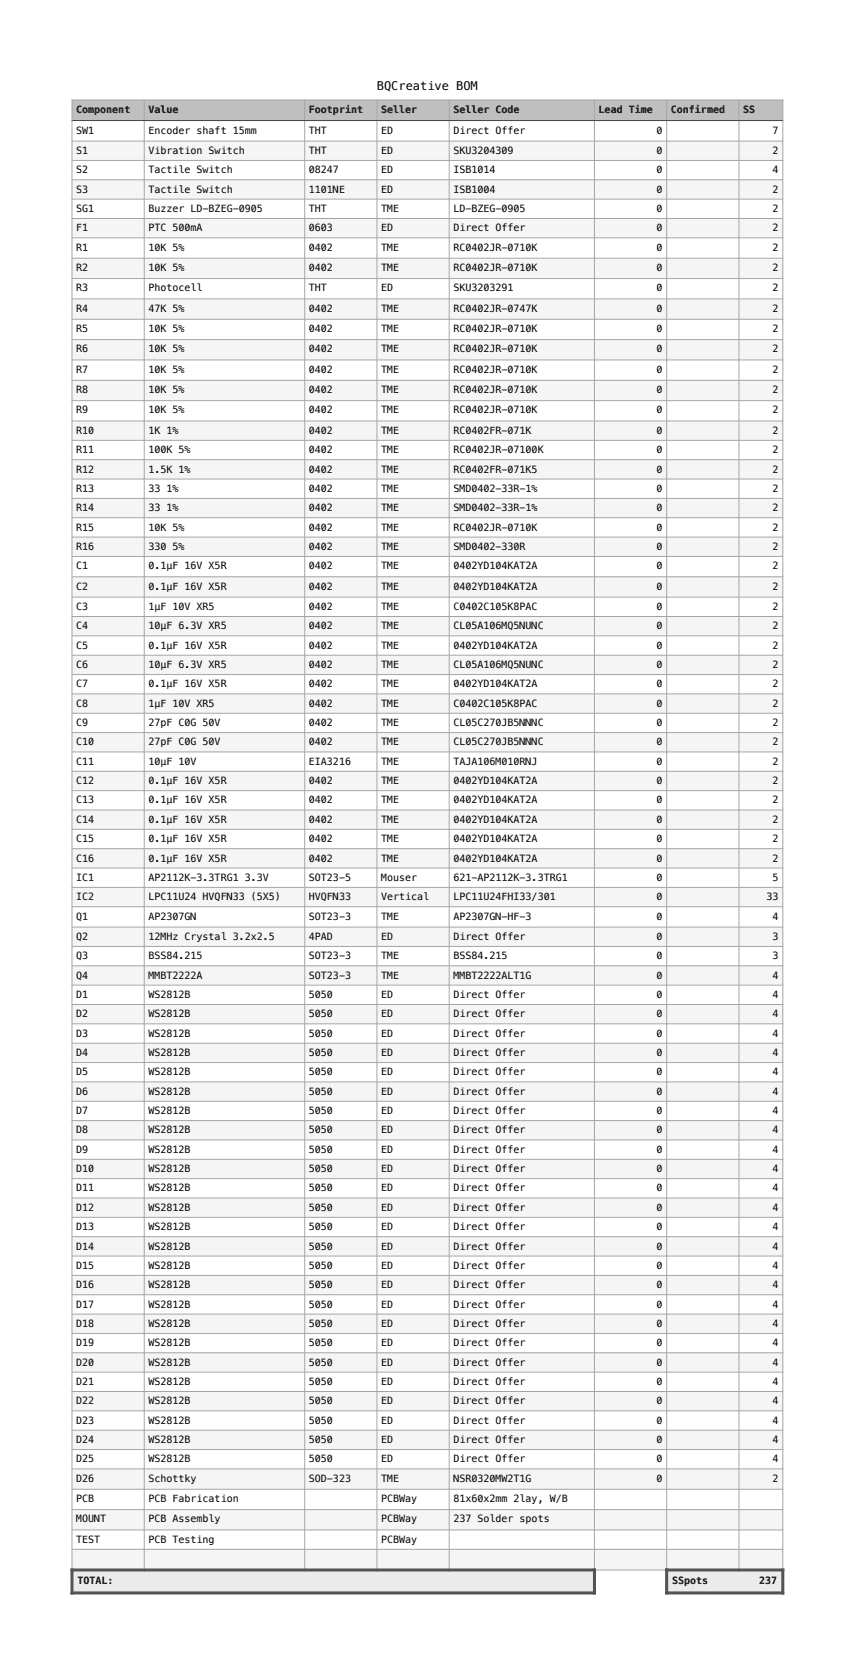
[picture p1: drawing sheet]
<svg xmlns="http://www.w3.org/2000/svg" width="303mm" height="588mm" viewBox="0 0 303 588" stroke-linecap="round" stroke-linejoin="round" font-family="sans-serif">
<defs><g id="words">
<text font-size="4.2" x="132.9" y="31.8">BQCreative BOM</text>
<g font-size="3.5">
<text x="26.9" y="39.8">Component</text>
<text x="52.4" y="39.8">Value</text>
<text x="109" y="39.8">Footprint</text>
<text x="134.5" y="39.8">Seller</text>
<text x="159.9" y="39.8">Seller Code</text>
<text x="211.2" y="39.8">Lead Time</text>
<text x="236.7" y="39.8">Confirmed</text>
<text x="262.2" y="39.8">SS</text>
<text x="26.9" y="47.1">SW1</text>
<text x="52.4" y="47.1">Encoder shaft 15mm</text>
<text x="109" y="47.1">THT</text>
<text x="134.5" y="47.1">ED</text>
<text x="159.9" y="47.1">Direct Offer</text>
<text x="231.6" y="47.1">0</text>
<text x="272.6" y="47.1">7</text>
<text x="26.9" y="54.3">S1</text>
<text x="52.4" y="54.3">Vibration Switch</text>
<text x="109" y="54.3">THT</text>
<text x="134.5" y="54.3">ED</text>
<text x="159.9" y="54.3">SKU3204309</text>
<text x="231.6" y="54.3">0</text>
<text x="272.6" y="54.3">2</text>
<text x="26.9" y="61.1">S2</text>
<text x="52.4" y="61.1">Tactile Switch</text>
<text x="109" y="61.1">08247</text>
<text x="134.5" y="61.1">ED</text>
<text x="159.9" y="61.1">ISB1014</text>
<text x="231.6" y="61.1">0</text>
<text x="272.6" y="61.1">4</text>
<text x="26.9" y="68">S3</text>
<text x="52.4" y="68">Tactile Switch</text>
<text x="109" y="68">1101NE</text>
<text x="134.5" y="68">ED</text>
<text x="159.9" y="68">ISB1004</text>
<text x="231.6" y="68">0</text>
<text x="272.6" y="68">2</text>
<text x="26.9" y="74.8">SG1</text>
<text x="52.4" y="74.8">Buzzer LD-BZEG-0905</text>
<text x="109" y="74.8">THT</text>
<text x="134.5" y="74.8">TME</text>
<text x="159.9" y="74.8">LD-BZEG-0905</text>
<text x="231.6" y="74.8">0</text>
<text x="272.6" y="74.8">2</text>
<text x="26.9" y="81.6">F1</text>
<text x="52.4" y="81.6">PTC 500mA</text>
<text x="109" y="81.6">0603</text>
<text x="134.5" y="81.6">ED</text>
<text x="159.9" y="81.6">Direct Offer</text>
<text x="231.6" y="81.6">0</text>
<text x="272.6" y="81.6">2</text>
<text x="26.9" y="88.4">R1</text>
<text x="52.4" y="88.4">10K 5%</text>
<text x="109" y="88.4">0402</text>
<text x="134.5" y="88.4">TME</text>
<text x="159.9" y="88.4">RC0402JR-0710K</text>
<text x="231.6" y="88.4">0</text>
<text x="272.6" y="88.4">2</text>
<text x="26.9" y="95.6">R2</text>
<text x="52.4" y="95.6">10K 5%</text>
<text x="109" y="95.6">0402</text>
<text x="134.5" y="95.6">TME</text>
<text x="159.9" y="95.6">RC0402JR-0710K</text>
<text x="231.6" y="95.6">0</text>
<text x="272.6" y="95.6">2</text>
<text x="26.9" y="102.8">R3</text>
<text x="52.4" y="102.8">Photocell</text>
<text x="109" y="102.8">THT</text>
<text x="134.5" y="102.8">ED</text>
<text x="159.9" y="102.8">SKU3203291</text>
<text x="231.6" y="102.8">0</text>
<text x="272.6" y="102.8">2</text>
<text x="26.9" y="110">R4</text>
<text x="52.4" y="110">47K 5%</text>
<text x="109" y="110">0402</text>
<text x="134.5" y="110">TME</text>
<text x="159.9" y="110">RC0402JR-0747K</text>
<text x="231.6" y="110">0</text>
<text x="272.6" y="110">2</text>
<text x="26.9" y="117.1">R5</text>
<text x="52.4" y="117.1">10K 5%</text>
<text x="109" y="117.1">0402</text>
<text x="134.5" y="117.1">TME</text>
<text x="159.9" y="117.1">RC0402JR-0710K</text>
<text x="231.6" y="117.1">0</text>
<text x="272.6" y="117.1">2</text>
<text x="26.9" y="124.3">R6</text>
<text x="52.4" y="124.3">10K 5%</text>
<text x="109" y="124.3">0402</text>
<text x="134.5" y="124.3">TME</text>
<text x="159.9" y="124.3">RC0402JR-0710K</text>
<text x="231.6" y="124.3">0</text>
<text x="272.6" y="124.3">2</text>
<text x="26.9" y="131.5">R7</text>
<text x="52.4" y="131.5">10K 5%</text>
<text x="109" y="131.5">0402</text>
<text x="134.5" y="131.5">TME</text>
<text x="159.9" y="131.5">RC0402JR-0710K</text>
<text x="231.6" y="131.5">0</text>
<text x="272.6" y="131.5">2</text>
<text x="26.9" y="138.7">R8</text>
<text x="52.4" y="138.7">10K 5%</text>
<text x="109" y="138.7">0402</text>
<text x="134.5" y="138.7">TME</text>
<text x="159.9" y="138.7">RC0402JR-0710K</text>
<text x="231.6" y="138.7">0</text>
<text x="272.6" y="138.7">2</text>
<text x="26.9" y="145.9">R9</text>
<text x="52.4" y="145.9">10K 5%</text>
<text x="109" y="145.9">0402</text>
<text x="134.5" y="145.9">TME</text>
<text x="159.9" y="145.9">RC0402JR-0710K</text>
<text x="231.6" y="145.9">0</text>
<text x="272.6" y="145.9">2</text>
<text x="26.9" y="153">R10</text>
<text x="52.4" y="153">1K 1%</text>
<text x="109" y="153">0402</text>
<text x="134.5" y="153">TME</text>
<text x="159.9" y="153">RC0402FR-071K</text>
<text x="231.6" y="153">0</text>
<text x="272.6" y="153">2</text>
<text x="26.9" y="159.9">R11</text>
<text x="52.4" y="159.9">100K 5%</text>
<text x="109" y="159.9">0402</text>
<text x="134.5" y="159.9">TME</text>
<text x="159.9" y="159.9">RC0402JR-07100K</text>
<text x="231.6" y="159.9">0</text>
<text x="272.6" y="159.9">2</text>
<text x="26.9" y="166.7">R12</text>
<text x="52.4" y="166.7">1.5K 1%</text>
<text x="109" y="166.7">0402</text>
<text x="134.5" y="166.7">TME</text>
<text x="159.9" y="166.7">RC0402FR-071K5</text>
<text x="231.6" y="166.7">0</text>
<text x="272.6" y="166.7">2</text>
<text x="26.9" y="173.5">R13</text>
<text x="52.4" y="173.5">33 1%</text>
<text x="109" y="173.5">0402</text>
<text x="134.5" y="173.5">TME</text>
<text x="159.9" y="173.5">SMD0402-33R-1%</text>
<text x="231.6" y="173.5">0</text>
<text x="272.6" y="173.5">2</text>
<text x="26.9" y="180.3">R14</text>
<text x="52.4" y="180.3">33 1%</text>
<text x="109" y="180.3">0402</text>
<text x="134.5" y="180.3">TME</text>
<text x="159.9" y="180.3">SMD0402-33R-1%</text>
<text x="231.6" y="180.3">0</text>
<text x="272.6" y="180.3">2</text>
<text x="26.9" y="187.2">R15</text>
<text x="52.4" y="187.2">10K 5%</text>
<text x="109" y="187.2">0402</text>
<text x="134.5" y="187.2">TME</text>
<text x="159.9" y="187.2">RC0402JR-0710K</text>
<text x="231.6" y="187.2">0</text>
<text x="272.6" y="187.2">2</text>
<text x="26.9" y="194">R16</text>
<text x="52.4" y="194">330 5%</text>
<text x="109" y="194">0402</text>
<text x="134.5" y="194">TME</text>
<text x="159.9" y="194">SMD0402-330R</text>
<text x="231.6" y="194">0</text>
<text x="272.6" y="194">2</text>
<text x="26.9" y="200.8">C1</text>
<text x="52.4" y="200.8">0.1µF 16V X5R</text>
<text x="109" y="200.8">0402</text>
<text x="134.5" y="200.8">TME</text>
<text x="159.9" y="200.8">0402YD104KAT2A</text>
<text x="231.6" y="200.8">0</text>
<text x="272.6" y="200.8">2</text>
<text x="26.9" y="208">C2</text>
<text x="52.4" y="208">0.1µF 16V X5R</text>
<text x="109" y="208">0402</text>
<text x="134.5" y="208">TME</text>
<text x="159.9" y="208">0402YD104KAT2A</text>
<text x="231.6" y="208">0</text>
<text x="272.6" y="208">2</text>
<text x="26.9" y="215.2">C3</text>
<text x="52.4" y="215.2">1µF 10V XR5</text>
<text x="109" y="215.2">0402</text>
<text x="134.5" y="215.2">TME</text>
<text x="159.9" y="215.2">C0402C105K8PAC</text>
<text x="231.6" y="215.2">0</text>
<text x="272.6" y="215.2">2</text>
<text x="26.9" y="222">C4</text>
<text x="52.4" y="222">10µF 6.3V XR5</text>
<text x="109" y="222">0402</text>
<text x="134.5" y="222">TME</text>
<text x="159.9" y="222">CL05A106MQ5NUNC</text>
<text x="231.6" y="222">0</text>
<text x="272.6" y="222">2</text>
<text x="26.9" y="228.8">C5</text>
<text x="52.4" y="228.8">0.1µF 16V X5R</text>
<text x="109" y="228.8">0402</text>
<text x="134.5" y="228.8">TME</text>
<text x="159.9" y="228.8">0402YD104KAT2A</text>
<text x="231.6" y="228.8">0</text>
<text x="272.6" y="228.8">2</text>
<text x="26.9" y="235.7">C6</text>
<text x="52.4" y="235.7">10µF 6.3V XR5</text>
<text x="109" y="235.7">0402</text>
<text x="134.5" y="235.7">TME</text>
<text x="159.9" y="235.7">CL05A106MQ5NUNC</text>
<text x="231.6" y="235.7">0</text>
<text x="272.6" y="235.7">2</text>
<text x="26.9" y="242.5">C7</text>
<text x="52.4" y="242.5">0.1µF 16V X5R</text>
<text x="109" y="242.5">0402</text>
<text x="134.5" y="242.5">TME</text>
<text x="159.9" y="242.5">0402YD104KAT2A</text>
<text x="231.6" y="242.5">0</text>
<text x="272.6" y="242.5">2</text>
<text x="26.9" y="249.3">C8</text>
<text x="52.4" y="249.3">1µF 10V XR5</text>
<text x="109" y="249.3">0402</text>
<text x="134.5" y="249.3">TME</text>
<text x="159.9" y="249.3">C0402C105K8PAC</text>
<text x="231.6" y="249.3">0</text>
<text x="272.6" y="249.3">2</text>
<text x="26.9" y="256.1">C9</text>
<text x="52.4" y="256.1">27pF C0G 50V</text>
<text x="109" y="256.1">0402</text>
<text x="134.5" y="256.1">TME</text>
<text x="159.9" y="256.1">CL05C270JB5NNNC</text>
<text x="231.6" y="256.1">0</text>
<text x="272.6" y="256.1">2</text>
<text x="26.9" y="263">C10</text>
<text x="52.4" y="263">27pF C0G 50V</text>
<text x="109" y="263">0402</text>
<text x="134.5" y="263">TME</text>
<text x="159.9" y="263">CL05C270JB5NNNC</text>
<text x="231.6" y="263">0</text>
<text x="272.6" y="263">2</text>
<text x="26.9" y="269.8">C11</text>
<text x="52.4" y="269.8">10µF 10V</text>
<text x="109" y="269.8">EIA3216</text>
<text x="134.5" y="269.8">TME</text>
<text x="159.9" y="269.8">TAJA106M010RNJ</text>
<text x="231.6" y="269.8">0</text>
<text x="272.6" y="269.8">2</text>
<text x="26.9" y="276.6">C12</text>
<text x="52.4" y="276.6">0.1µF 16V X5R</text>
<text x="109" y="276.6">0402</text>
<text x="134.5" y="276.6">TME</text>
<text x="159.9" y="276.6">0402YD104KAT2A</text>
<text x="231.6" y="276.6">0</text>
<text x="272.6" y="276.6">2</text>
<text x="26.9" y="283.4">C13</text>
<text x="52.4" y="283.4">0.1µF 16V X5R</text>
<text x="109" y="283.4">0402</text>
<text x="134.5" y="283.4">TME</text>
<text x="159.9" y="283.4">0402YD104KAT2A</text>
<text x="231.6" y="283.4">0</text>
<text x="272.6" y="283.4">2</text>
<text x="26.9" y="290.3">C14</text>
<text x="52.4" y="290.3">0.1µF 16V X5R</text>
<text x="109" y="290.3">0402</text>
<text x="134.5" y="290.3">TME</text>
<text x="159.9" y="290.3">0402YD104KAT2A</text>
<text x="231.6" y="290.3">0</text>
<text x="272.6" y="290.3">2</text>
<text x="26.9" y="297.1">C15</text>
<text x="52.4" y="297.1">0.1µF 16V X5R</text>
<text x="109" y="297.1">0402</text>
<text x="134.5" y="297.1">TME</text>
<text x="159.9" y="297.1">0402YD104KAT2A</text>
<text x="231.6" y="297.1">0</text>
<text x="272.6" y="297.1">2</text>
<text x="26.9" y="303.9">C16</text>
<text x="52.4" y="303.9">0.1µF 16V X5R</text>
<text x="109" y="303.9">0402</text>
<text x="134.5" y="303.9">TME</text>
<text x="159.9" y="303.9">0402YD104KAT2A</text>
<text x="231.6" y="303.9">0</text>
<text x="272.6" y="303.9">2</text>
<text x="26.9" y="310.8">IC1</text>
<text x="52.4" y="310.8">AP2112K-3.3TRG1 3.3V</text>
<text x="109" y="310.8">SOT23-5</text>
<text x="134.5" y="310.8">Mouser</text>
<text x="159.9" y="310.8">621-AP2112K-3.3TRG1</text>
<text x="231.6" y="310.8">0</text>
<text x="272.6" y="310.8">5</text>
<text x="26.9" y="317.6">IC2</text>
<text x="52.4" y="317.6">LPC11U24 HVQFN33 (5X5)</text>
<text x="109" y="317.6">HVQFN33</text>
<text x="134.5" y="317.6">Vertical</text>
<text x="159.9" y="317.6">LPC11U24FHI33/301</text>
<text x="231.6" y="317.6">0</text>
<text x="270.4" y="317.6">33</text>
<text x="26.9" y="324.4">Q1</text>
<text x="52.4" y="324.4">AP2307GN</text>
<text x="109" y="324.4">SOT23-3</text>
<text x="134.5" y="324.4">TME</text>
<text x="159.9" y="324.4">AP2307GN-HF-3</text>
<text x="231.6" y="324.4">0</text>
<text x="272.6" y="324.4">4</text>
<text x="26.9" y="331.6">Q2</text>
<text x="52.4" y="331.6">12MHz Crystal 3.2x2.5</text>
<text x="109" y="331.6">4PAD</text>
<text x="134.5" y="331.6">ED</text>
<text x="159.9" y="331.6">Direct Offer</text>
<text x="231.6" y="331.6">0</text>
<text x="272.6" y="331.6">3</text>
<text x="26.9" y="338.4">Q3</text>
<text x="52.4" y="338.4">BSS84.215</text>
<text x="109" y="338.4">SOT23-3</text>
<text x="134.5" y="338.4">TME</text>
<text x="159.9" y="338.4">BSS84.215</text>
<text x="231.6" y="338.4">0</text>
<text x="272.6" y="338.4">3</text>
<text x="26.9" y="345.2">Q4</text>
<text x="52.4" y="345.2">MMBT2222A</text>
<text x="109" y="345.2">SOT23-3</text>
<text x="134.5" y="345.2">TME</text>
<text x="159.9" y="345.2">MMBT2222ALT1G</text>
<text x="231.6" y="345.2">0</text>
<text x="272.6" y="345.2">4</text>
<text x="26.9" y="352.1">D1</text>
<text x="52.4" y="352.1">WS2812B</text>
<text x="109" y="352.1">5050</text>
<text x="134.5" y="352.1">ED</text>
<text x="159.9" y="352.1">Direct Offer</text>
<text x="231.6" y="352.1">0</text>
<text x="272.6" y="352.1">4</text>
<text x="26.9" y="358.9">D2</text>
<text x="52.4" y="358.9">WS2812B</text>
<text x="109" y="358.9">5050</text>
<text x="134.5" y="358.9">ED</text>
<text x="159.9" y="358.9">Direct Offer</text>
<text x="231.6" y="358.9">0</text>
<text x="272.6" y="358.9">4</text>
<text x="26.9" y="365.7">D3</text>
<text x="52.4" y="365.7">WS2812B</text>
<text x="109" y="365.7">5050</text>
<text x="134.5" y="365.7">ED</text>
<text x="159.9" y="365.7">Direct Offer</text>
<text x="231.6" y="365.7">0</text>
<text x="272.6" y="365.7">4</text>
<text x="26.9" y="372.5">D4</text>
<text x="52.4" y="372.5">WS2812B</text>
<text x="109" y="372.5">5050</text>
<text x="134.5" y="372.5">ED</text>
<text x="159.9" y="372.5">Direct Offer</text>
<text x="231.6" y="372.5">0</text>
<text x="272.6" y="372.5">4</text>
<text x="26.9" y="379.4">D5</text>
<text x="52.4" y="379.4">WS2812B</text>
<text x="109" y="379.4">5050</text>
<text x="134.5" y="379.4">ED</text>
<text x="159.9" y="379.4">Direct Offer</text>
<text x="231.6" y="379.4">0</text>
<text x="272.6" y="379.4">4</text>
<text x="26.9" y="386.2">D6</text>
<text x="52.4" y="386.2">WS2812B</text>
<text x="109" y="386.2">5050</text>
<text x="134.5" y="386.2">ED</text>
<text x="159.9" y="386.2">Direct Offer</text>
<text x="231.6" y="386.2">0</text>
<text x="272.6" y="386.2">4</text>
<text x="26.9" y="393">D7</text>
<text x="52.4" y="393">WS2812B</text>
<text x="109" y="393">5050</text>
<text x="134.5" y="393">ED</text>
<text x="159.9" y="393">Direct Offer</text>
<text x="231.6" y="393">0</text>
<text x="272.6" y="393">4</text>
<text x="26.9" y="399.8">D8</text>
<text x="52.4" y="399.8">WS2812B</text>
<text x="109" y="399.8">5050</text>
<text x="134.5" y="399.8">ED</text>
<text x="159.9" y="399.8">Direct Offer</text>
<text x="231.6" y="399.8">0</text>
<text x="272.6" y="399.8">4</text>
<text x="26.9" y="406.7">D9</text>
<text x="52.4" y="406.7">WS2812B</text>
<text x="109" y="406.7">5050</text>
<text x="134.5" y="406.7">ED</text>
<text x="159.9" y="406.7">Direct Offer</text>
<text x="231.6" y="406.7">0</text>
<text x="272.6" y="406.7">4</text>
<text x="26.9" y="413.5">D10</text>
<text x="52.4" y="413.5">WS2812B</text>
<text x="109" y="413.5">5050</text>
<text x="134.5" y="413.5">ED</text>
<text x="159.9" y="413.5">Direct Offer</text>
<text x="231.6" y="413.5">0</text>
<text x="272.6" y="413.5">4</text>
<text x="26.9" y="420.3">D11</text>
<text x="52.4" y="420.3">WS2812B</text>
<text x="109" y="420.3">5050</text>
<text x="134.5" y="420.3">ED</text>
<text x="159.9" y="420.3">Direct Offer</text>
<text x="231.6" y="420.3">0</text>
<text x="272.6" y="420.3">4</text>
<text x="26.9" y="427.1">D12</text>
<text x="52.4" y="427.1">WS2812B</text>
<text x="109" y="427.1">5050</text>
<text x="134.5" y="427.1">ED</text>
<text x="159.9" y="427.1">Direct Offer</text>
<text x="231.6" y="427.1">0</text>
<text x="272.6" y="427.1">4</text>
<text x="26.9" y="434">D13</text>
<text x="52.4" y="434">WS2812B</text>
<text x="109" y="434">5050</text>
<text x="134.5" y="434">ED</text>
<text x="159.9" y="434">Direct Offer</text>
<text x="231.6" y="434">0</text>
<text x="272.6" y="434">4</text>
<text x="26.9" y="440.8">D14</text>
<text x="52.4" y="440.8">WS2812B</text>
<text x="109" y="440.8">5050</text>
<text x="134.5" y="440.8">ED</text>
<text x="159.9" y="440.8">Direct Offer</text>
<text x="231.6" y="440.8">0</text>
<text x="272.6" y="440.8">4</text>
<text x="26.9" y="447.6">D15</text>
<text x="52.4" y="447.6">WS2812B</text>
<text x="109" y="447.6">5050</text>
<text x="134.5" y="447.6">ED</text>
<text x="159.9" y="447.6">Direct Offer</text>
<text x="231.6" y="447.6">0</text>
<text x="272.6" y="447.6">4</text>
<text x="26.9" y="454.5">D16</text>
<text x="52.4" y="454.5">WS2812B</text>
<text x="109" y="454.5">5050</text>
<text x="134.5" y="454.5">ED</text>
<text x="159.9" y="454.5">Direct Offer</text>
<text x="231.6" y="454.5">0</text>
<text x="272.6" y="454.5">4</text>
<text x="26.9" y="461.3">D17</text>
<text x="52.4" y="461.3">WS2812B</text>
<text x="109" y="461.3">5050</text>
<text x="134.5" y="461.3">ED</text>
<text x="159.9" y="461.3">Direct Offer</text>
<text x="231.6" y="461.3">0</text>
<text x="272.6" y="461.3">4</text>
<text x="26.9" y="468.1">D18</text>
<text x="52.4" y="468.1">WS2812B</text>
<text x="109" y="468.1">5050</text>
<text x="134.5" y="468.1">ED</text>
<text x="159.9" y="468.1">Direct Offer</text>
<text x="231.6" y="468.1">0</text>
<text x="272.6" y="468.1">4</text>
<text x="26.9" y="474.9">D19</text>
<text x="52.4" y="474.9">WS2812B</text>
<text x="109" y="474.9">5050</text>
<text x="134.5" y="474.9">ED</text>
<text x="159.9" y="474.9">Direct Offer</text>
<text x="231.6" y="474.9">0</text>
<text x="272.6" y="474.9">4</text>
<text x="26.9" y="481.8">D20</text>
<text x="52.4" y="481.8">WS2812B</text>
<text x="109" y="481.8">5050</text>
<text x="134.5" y="481.8">ED</text>
<text x="159.9" y="481.8">Direct Offer</text>
<text x="231.6" y="481.8">0</text>
<text x="272.6" y="481.8">4</text>
<text x="26.9" y="488.6">D21</text>
<text x="52.4" y="488.6">WS2812B</text>
<text x="109" y="488.6">5050</text>
<text x="134.5" y="488.6">ED</text>
<text x="159.9" y="488.6">Direct Offer</text>
<text x="231.6" y="488.6">0</text>
<text x="272.6" y="488.6">4</text>
<text x="26.9" y="495.4">D22</text>
<text x="52.4" y="495.4">WS2812B</text>
<text x="109" y="495.4">5050</text>
<text x="134.5" y="495.4">ED</text>
<text x="159.9" y="495.4">Direct Offer</text>
<text x="231.6" y="495.4">0</text>
<text x="272.6" y="495.4">4</text>
<text x="26.9" y="502.2">D23</text>
<text x="52.4" y="502.2">WS2812B</text>
<text x="109" y="502.2">5050</text>
<text x="134.5" y="502.2">ED</text>
<text x="159.9" y="502.2">Direct Offer</text>
<text x="231.6" y="502.2">0</text>
<text x="272.6" y="502.2">4</text>
<text x="26.9" y="509.1">D24</text>
<text x="52.4" y="509.1">WS2812B</text>
<text x="109" y="509.1">5050</text>
<text x="134.5" y="509.1">ED</text>
<text x="159.9" y="509.1">Direct Offer</text>
<text x="231.6" y="509.1">0</text>
<text x="272.6" y="509.1">4</text>
<text x="26.9" y="515.9">D25</text>
<text x="52.4" y="515.9">WS2812B</text>
<text x="109" y="515.9">5050</text>
<text x="134.5" y="515.9">ED</text>
<text x="159.9" y="515.9">Direct Offer</text>
<text x="231.6" y="515.9">0</text>
<text x="272.6" y="515.9">4</text>
<text x="26.9" y="522.7">D26</text>
<text x="52.4" y="522.7">Schottky</text>
<text x="109" y="522.7">SOD-323</text>
<text x="134.5" y="522.7">TME</text>
<text x="159.9" y="522.7">NSR0320MW2T1G</text>
<text x="231.6" y="522.7">0</text>
<text x="272.6" y="522.7">2</text>
<text x="26.9" y="529.9">PCB</text>
<text x="52.4" y="529.9">PCB Fabrication</text>
<text x="134.5" y="529.9">PCBWay</text>
<text x="159.9" y="529.9">81x60x2mm 2lay, W/B</text>
<text x="26.9" y="537.1">MOUNT</text>
<text x="52.4" y="537.1">PCB Assembly</text>
<text x="134.5" y="537.1">PCBWay</text>
<text x="159.9" y="537.1">237 Solder spots</text>
<text x="26.9" y="544.3">TEST</text>
<text x="52.4" y="544.3">PCB Testing</text>
<text x="134.5" y="544.3">PCBWay</text>
<text x="27.3" y="558.8">TOTAL:</text>
<text x="237.1" y="558.8">SSpots</text>
<text x="267.8" y="558.8">237</text>
</g>
</g></defs>
<g fill="#bec0bf">
<path d="M25.4 35.3h25.5v7.2h-25.5z"/>
<path d="M50.9 35.3h56.6v7.2h-56.6z"/>
<path d="M107.5 35.3h25.5v7.2h-25.5z"/>
<path d="M133 35.3h25.5v7.2h-25.5z"/>
<path d="M158.5 35.3h51.2v7.2h-51.2z"/>
<path d="M209.7 35.3h25.5v7.2h-25.5z"/>
<path d="M235.2 35.3h25.5v7.2h-25.5z"/>
<path d="M260.7 35.3h15.5v7.2h-15.5z"/>
</g>
<g fill="#f5f5f5">
<path d="M25.4 49.8h25.5v6.8h-25.5z"/>
<path d="M50.9 49.8h56.6v6.8h-56.6z"/>
<path d="M107.5 49.8h25.5v6.8h-25.5z"/>
<path d="M133 49.8h25.5v6.8h-25.5z"/>
<path d="M158.5 49.8h51.2v6.8h-51.2z"/>
<path d="M209.7 49.8h25.5v6.8h-25.5z"/>
<path d="M235.2 49.8h25.5v6.8h-25.5z"/>
<path d="M260.7 49.8h15.5v6.8h-15.5z"/>
<path d="M25.4 63.4h25.5v6.9h-25.5z"/>
<path d="M50.9 63.4h56.6v6.9h-56.6z"/>
<path d="M107.5 63.4h25.5v6.9h-25.5z"/>
<path d="M133 63.4h25.5v6.9h-25.5z"/>
<path d="M158.5 63.4h51.2v6.9h-51.2z"/>
<path d="M209.7 63.4h25.5v6.9h-25.5z"/>
<path d="M235.2 63.4h25.5v6.9h-25.5z"/>
<path d="M260.7 63.4h15.5v6.9h-15.5z"/>
<path d="M25.4 77.1h25.5v6.8h-25.5z"/>
<path d="M50.9 77.1h56.6v6.8h-56.6z"/>
<path d="M107.5 77.1h25.5v6.8h-25.5z"/>
<path d="M133 77.1h25.5v6.8h-25.5z"/>
<path d="M158.5 77.1h51.2v6.8h-51.2z"/>
<path d="M209.7 77.1h25.5v6.8h-25.5z"/>
<path d="M235.2 77.1h25.5v6.8h-25.5z"/>
<path d="M260.7 77.1h15.5v6.8h-15.5z"/>
<path d="M25.4 91.1h25.5v7.2h-25.5z"/>
<path d="M50.9 91.1h56.6v7.2h-56.6z"/>
<path d="M107.5 91.1h25.5v7.2h-25.5z"/>
<path d="M133 91.1h25.5v7.2h-25.5z"/>
<path d="M158.5 91.1h51.2v7.2h-51.2z"/>
<path d="M209.7 91.1h25.5v7.2h-25.5z"/>
<path d="M235.2 91.1h25.5v7.2h-25.5z"/>
<path d="M260.7 91.1h15.5v7.2h-15.5z"/>
<path d="M25.4 105.4h25.5v7.2h-25.5z"/>
<path d="M50.9 105.4h56.6v7.2h-56.6z"/>
<path d="M107.5 105.4h25.5v7.2h-25.5z"/>
<path d="M133 105.4h25.5v7.2h-25.5z"/>
<path d="M158.5 105.4h51.2v7.2h-51.2z"/>
<path d="M209.7 105.4h25.5v7.2h-25.5z"/>
<path d="M235.2 105.4h25.5v7.2h-25.5z"/>
<path d="M260.7 105.4h15.5v7.2h-15.5z"/>
<path d="M25.4 119.8h25.5v7.2h-25.5z"/>
<path d="M50.9 119.8h56.6v7.2h-56.6z"/>
<path d="M107.5 119.8h25.5v7.2h-25.5z"/>
<path d="M133 119.8h25.5v7.2h-25.5z"/>
<path d="M158.5 119.8h51.2v7.2h-51.2z"/>
<path d="M209.7 119.8h25.5v7.2h-25.5z"/>
<path d="M235.2 119.8h25.5v7.2h-25.5z"/>
<path d="M260.7 119.8h15.5v7.2h-15.5z"/>
<path d="M25.4 134.2h25.5v7.1h-25.5z"/>
<path d="M50.9 134.2h56.6v7.1h-56.6z"/>
<path d="M107.5 134.2h25.5v7.1h-25.5z"/>
<path d="M133 134.2h25.5v7.1h-25.5z"/>
<path d="M158.5 134.2h51.2v7.1h-51.2z"/>
<path d="M209.7 134.2h25.5v7.1h-25.5z"/>
<path d="M235.2 134.2h25.5v7.1h-25.5z"/>
<path d="M260.7 134.2h15.5v7.1h-15.5z"/>
<path d="M25.4 148.5h25.5v6.8h-25.5z"/>
<path d="M50.9 148.5h56.6v6.8h-56.6z"/>
<path d="M107.5 148.5h25.5v6.8h-25.5z"/>
<path d="M133 148.5h25.5v6.8h-25.5z"/>
<path d="M158.5 148.5h51.2v6.8h-51.2z"/>
<path d="M209.7 148.5h25.5v6.8h-25.5z"/>
<path d="M235.2 148.5h25.5v6.8h-25.5z"/>
<path d="M260.7 148.5h15.5v6.8h-15.5z"/>
<path d="M25.4 162.2h25.5v6.8h-25.5z"/>
<path d="M50.9 162.2h56.6v6.8h-56.6z"/>
<path d="M107.5 162.2h25.5v6.8h-25.5z"/>
<path d="M133 162.2h25.5v6.8h-25.5z"/>
<path d="M158.5 162.2h51.2v6.8h-51.2z"/>
<path d="M209.7 162.2h25.5v6.8h-25.5z"/>
<path d="M235.2 162.2h25.5v6.8h-25.5z"/>
<path d="M260.7 162.2h15.5v6.8h-15.5z"/>
<path d="M25.4 175.8h25.5v6.9h-25.5z"/>
<path d="M50.9 175.8h56.6v6.9h-56.6z"/>
<path d="M107.5 175.8h25.5v6.9h-25.5z"/>
<path d="M133 175.8h25.5v6.9h-25.5z"/>
<path d="M158.5 175.8h51.2v6.9h-51.2z"/>
<path d="M209.7 175.8h25.5v6.9h-25.5z"/>
<path d="M235.2 175.8h25.5v6.9h-25.5z"/>
<path d="M260.7 175.8h15.5v6.9h-15.5z"/>
<path d="M25.4 189.5h25.5v6.8h-25.5z"/>
<path d="M50.9 189.5h56.6v6.8h-56.6z"/>
<path d="M107.5 189.5h25.5v6.8h-25.5z"/>
<path d="M133 189.5h25.5v6.8h-25.5z"/>
<path d="M158.5 189.5h51.2v6.8h-51.2z"/>
<path d="M209.7 189.5h25.5v6.8h-25.5z"/>
<path d="M235.2 189.5h25.5v6.8h-25.5z"/>
<path d="M260.7 189.5h15.5v6.8h-15.5z"/>
<path d="M25.4 203.5h25.5v7.2h-25.5z"/>
<path d="M50.9 203.5h56.6v7.2h-56.6z"/>
<path d="M107.5 203.5h25.5v7.2h-25.5z"/>
<path d="M133 203.5h25.5v7.2h-25.5z"/>
<path d="M158.5 203.5h51.2v7.2h-51.2z"/>
<path d="M209.7 203.5h25.5v7.2h-25.5z"/>
<path d="M235.2 203.5h25.5v7.2h-25.5z"/>
<path d="M260.7 203.5h15.5v7.2h-15.5z"/>
<path d="M25.4 217.5h25.5v6.8h-25.5z"/>
<path d="M50.9 217.5h56.6v6.8h-56.6z"/>
<path d="M107.5 217.5h25.5v6.8h-25.5z"/>
<path d="M133 217.5h25.5v6.8h-25.5z"/>
<path d="M158.5 217.5h51.2v6.8h-51.2z"/>
<path d="M209.7 217.5h25.5v6.8h-25.5z"/>
<path d="M235.2 217.5h25.5v6.8h-25.5z"/>
<path d="M260.7 217.5h15.5v6.8h-15.5z"/>
<path d="M25.4 231.1h25.5v6.9h-25.5z"/>
<path d="M50.9 231.1h56.6v6.9h-56.6z"/>
<path d="M107.5 231.1h25.5v6.9h-25.5z"/>
<path d="M133 231.1h25.5v6.9h-25.5z"/>
<path d="M158.5 231.1h51.2v6.9h-51.2z"/>
<path d="M209.7 231.1h25.5v6.9h-25.5z"/>
<path d="M235.2 231.1h25.5v6.9h-25.5z"/>
<path d="M260.7 231.1h15.5v6.9h-15.5z"/>
<path d="M25.4 244.8h25.5v6.8h-25.5z"/>
<path d="M50.9 244.8h56.6v6.8h-56.6z"/>
<path d="M107.5 244.8h25.5v6.8h-25.5z"/>
<path d="M133 244.8h25.5v6.8h-25.5z"/>
<path d="M158.5 244.8h51.2v6.8h-51.2z"/>
<path d="M209.7 244.8h25.5v6.8h-25.5z"/>
<path d="M235.2 244.8h25.5v6.8h-25.5z"/>
<path d="M260.7 244.8h15.5v6.8h-15.5z"/>
<path d="M25.4 258.4h25.5v6.9h-25.5z"/>
<path d="M50.9 258.4h56.6v6.9h-56.6z"/>
<path d="M107.5 258.4h25.5v6.9h-25.5z"/>
<path d="M133 258.4h25.5v6.9h-25.5z"/>
<path d="M158.5 258.4h51.2v6.9h-51.2z"/>
<path d="M209.7 258.4h25.5v6.9h-25.5z"/>
<path d="M235.2 258.4h25.5v6.9h-25.5z"/>
<path d="M260.7 258.4h15.5v6.9h-15.5z"/>
<path d="M25.4 272.1h25.5v6.8h-25.5z"/>
<path d="M50.9 272.1h56.6v6.8h-56.6z"/>
<path d="M107.5 272.1h25.5v6.8h-25.5z"/>
<path d="M133 272.1h25.5v6.8h-25.5z"/>
<path d="M158.5 272.1h51.2v6.8h-51.2z"/>
<path d="M209.7 272.1h25.5v6.8h-25.5z"/>
<path d="M235.2 272.1h25.5v6.8h-25.5z"/>
<path d="M260.7 272.1h15.5v6.8h-15.5z"/>
<path d="M25.4 285.8h25.5v6.8h-25.5z"/>
<path d="M50.9 285.8h56.6v6.8h-56.6z"/>
<path d="M107.5 285.8h25.5v6.8h-25.5z"/>
<path d="M133 285.8h25.5v6.8h-25.5z"/>
<path d="M158.5 285.8h51.2v6.8h-51.2z"/>
<path d="M209.7 285.8h25.5v6.8h-25.5z"/>
<path d="M235.2 285.8h25.5v6.8h-25.5z"/>
<path d="M260.7 285.8h15.5v6.8h-15.5z"/>
<path d="M25.4 299.4h25.5v6.8h-25.5z"/>
<path d="M50.9 299.4h56.6v6.8h-56.6z"/>
<path d="M107.5 299.4h25.5v6.8h-25.5z"/>
<path d="M133 299.4h25.5v6.8h-25.5z"/>
<path d="M158.5 299.4h51.2v6.8h-51.2z"/>
<path d="M209.7 299.4h25.5v6.8h-25.5z"/>
<path d="M235.2 299.4h25.5v6.8h-25.5z"/>
<path d="M260.7 299.4h15.5v6.8h-15.5z"/>
<path d="M25.4 313.1h25.5v6.8h-25.5z"/>
<path d="M50.9 313.1h56.6v6.8h-56.6z"/>
<path d="M107.5 313.1h25.5v6.8h-25.5z"/>
<path d="M133 313.1h25.5v6.8h-25.5z"/>
<path d="M158.5 313.1h51.2v6.8h-51.2z"/>
<path d="M209.7 313.1h25.5v6.8h-25.5z"/>
<path d="M235.2 313.1h25.5v6.8h-25.5z"/>
<path d="M260.7 313.1h15.5v6.8h-15.5z"/>
<path d="M25.4 327.1h25.5v6.8h-25.5z"/>
<path d="M50.9 327.1h56.6v6.8h-56.6z"/>
<path d="M107.5 327.1h25.5v6.8h-25.5z"/>
<path d="M133 327.1h25.5v6.8h-25.5z"/>
<path d="M158.5 327.1h51.2v6.8h-51.2z"/>
<path d="M209.7 327.1h25.5v6.8h-25.5z"/>
<path d="M235.2 327.1h25.5v6.8h-25.5z"/>
<path d="M260.7 327.1h15.5v6.8h-15.5z"/>
<path d="M25.4 340.7h25.5v6.8h-25.5z"/>
<path d="M50.9 340.7h56.6v6.8h-56.6z"/>
<path d="M107.5 340.7h25.5v6.8h-25.5z"/>
<path d="M133 340.7h25.5v6.8h-25.5z"/>
<path d="M158.5 340.7h51.2v6.8h-51.2z"/>
<path d="M209.7 340.7h25.5v6.8h-25.5z"/>
<path d="M235.2 340.7h25.5v6.8h-25.5z"/>
<path d="M260.7 340.7h15.5v6.8h-15.5z"/>
<path d="M25.4 354.4h25.5v6.8h-25.5z"/>
<path d="M50.9 354.4h56.6v6.8h-56.6z"/>
<path d="M107.5 354.4h25.5v6.8h-25.5z"/>
<path d="M133 354.4h25.5v6.8h-25.5z"/>
<path d="M158.5 354.4h51.2v6.8h-51.2z"/>
<path d="M209.7 354.4h25.5v6.8h-25.5z"/>
<path d="M235.2 354.4h25.5v6.8h-25.5z"/>
<path d="M260.7 354.4h15.5v6.8h-15.5z"/>
<path d="M25.4 368h25.5v6.8h-25.5z"/>
<path d="M50.9 368h56.6v6.8h-56.6z"/>
<path d="M107.5 368h25.5v6.8h-25.5z"/>
<path d="M133 368h25.5v6.8h-25.5z"/>
<path d="M158.5 368h51.2v6.8h-51.2z"/>
<path d="M209.7 368h25.5v6.8h-25.5z"/>
<path d="M235.2 368h25.5v6.8h-25.5z"/>
<path d="M260.7 368h15.5v6.8h-15.5z"/>
<path d="M25.4 381.7h25.5v6.8h-25.5z"/>
<path d="M50.9 381.7h56.6v6.8h-56.6z"/>
<path d="M107.5 381.7h25.5v6.8h-25.5z"/>
<path d="M133 381.7h25.5v6.8h-25.5z"/>
<path d="M158.5 381.7h51.2v6.8h-51.2z"/>
<path d="M209.7 381.7h25.5v6.8h-25.5z"/>
<path d="M235.2 381.7h25.5v6.8h-25.5z"/>
<path d="M260.7 381.7h15.5v6.8h-15.5z"/>
<path d="M25.4 395.3h25.5v6.8h-25.5z"/>
<path d="M50.9 395.3h56.6v6.8h-56.6z"/>
<path d="M107.5 395.3h25.5v6.8h-25.5z"/>
<path d="M133 395.3h25.5v6.8h-25.5z"/>
<path d="M158.5 395.3h51.2v6.8h-51.2z"/>
<path d="M209.7 395.3h25.5v6.8h-25.5z"/>
<path d="M235.2 395.3h25.5v6.8h-25.5z"/>
<path d="M260.7 395.3h15.5v6.8h-15.5z"/>
<path d="M25.4 409h25.5v6.8h-25.5z"/>
<path d="M50.9 409h56.6v6.8h-56.6z"/>
<path d="M107.5 409h25.5v6.8h-25.5z"/>
<path d="M133 409h25.5v6.8h-25.5z"/>
<path d="M158.5 409h51.2v6.8h-51.2z"/>
<path d="M209.7 409h25.5v6.8h-25.5z"/>
<path d="M235.2 409h25.5v6.8h-25.5z"/>
<path d="M260.7 409h15.5v6.8h-15.5z"/>
<path d="M25.4 422.6h25.5v6.9h-25.5z"/>
<path d="M50.9 422.6h56.6v6.9h-56.6z"/>
<path d="M107.5 422.6h25.5v6.9h-25.5z"/>
<path d="M133 422.6h25.5v6.9h-25.5z"/>
<path d="M158.5 422.6h51.2v6.9h-51.2z"/>
<path d="M209.7 422.6h25.5v6.9h-25.5z"/>
<path d="M235.2 422.6h25.5v6.9h-25.5z"/>
<path d="M260.7 422.6h15.5v6.9h-15.5z"/>
<path d="M25.4 436.3h25.5v6.8h-25.5z"/>
<path d="M50.9 436.3h56.6v6.8h-56.6z"/>
<path d="M107.5 436.3h25.5v6.8h-25.5z"/>
<path d="M133 436.3h25.5v6.8h-25.5z"/>
<path d="M158.5 436.3h51.2v6.8h-51.2z"/>
<path d="M209.7 436.3h25.5v6.8h-25.5z"/>
<path d="M235.2 436.3h25.5v6.8h-25.5z"/>
<path d="M260.7 436.3h15.5v6.8h-15.5z"/>
<path d="M25.4 449.9h25.5v6.9h-25.5z"/>
<path d="M50.9 449.9h56.6v6.9h-56.6z"/>
<path d="M107.5 449.9h25.5v6.9h-25.5z"/>
<path d="M133 449.9h25.5v6.9h-25.5z"/>
<path d="M158.5 449.9h51.2v6.9h-51.2z"/>
<path d="M209.7 449.9h25.5v6.9h-25.5z"/>
<path d="M235.2 449.9h25.5v6.9h-25.5z"/>
<path d="M260.7 449.9h15.5v6.9h-15.5z"/>
<path d="M25.4 463.6h25.5v6.8h-25.5z"/>
<path d="M50.9 463.6h56.6v6.8h-56.6z"/>
<path d="M107.5 463.6h25.5v6.8h-25.5z"/>
<path d="M133 463.6h25.5v6.8h-25.5z"/>
<path d="M158.5 463.6h51.2v6.8h-51.2z"/>
<path d="M209.7 463.6h25.5v6.8h-25.5z"/>
<path d="M235.2 463.6h25.5v6.8h-25.5z"/>
<path d="M260.7 463.6h15.5v6.8h-15.5z"/>
<path d="M25.4 477.2h25.5v6.9h-25.5z"/>
<path d="M50.9 477.2h56.6v6.9h-56.6z"/>
<path d="M107.5 477.2h25.5v6.9h-25.5z"/>
<path d="M133 477.2h25.5v6.9h-25.5z"/>
<path d="M158.5 477.2h51.2v6.9h-51.2z"/>
<path d="M209.7 477.2h25.5v6.9h-25.5z"/>
<path d="M235.2 477.2h25.5v6.9h-25.5z"/>
<path d="M260.7 477.2h15.5v6.9h-15.5z"/>
<path d="M25.4 490.9h25.5v6.8h-25.5z"/>
<path d="M50.9 490.9h56.6v6.8h-56.6z"/>
<path d="M107.5 490.9h25.5v6.8h-25.5z"/>
<path d="M133 490.9h25.5v6.8h-25.5z"/>
<path d="M158.5 490.9h51.2v6.8h-51.2z"/>
<path d="M209.7 490.9h25.5v6.8h-25.5z"/>
<path d="M235.2 490.9h25.5v6.8h-25.5z"/>
<path d="M260.7 490.9h15.5v6.8h-15.5z"/>
<path d="M25.4 504.5h25.5v6.9h-25.5z"/>
<path d="M50.9 504.5h56.6v6.9h-56.6z"/>
<path d="M107.5 504.5h25.5v6.9h-25.5z"/>
<path d="M133 504.5h25.5v6.9h-25.5z"/>
<path d="M158.5 504.5h51.2v6.9h-51.2z"/>
<path d="M209.7 504.5h25.5v6.9h-25.5z"/>
<path d="M235.2 504.5h25.5v6.9h-25.5z"/>
<path d="M260.7 504.5h15.5v6.9h-15.5z"/>
<path d="M25.4 518.2h25.5v7.2h-25.5z"/>
<path d="M50.9 518.2h56.6v7.2h-56.6z"/>
<path d="M107.5 518.2h25.5v7.2h-25.5z"/>
<path d="M133 518.2h25.5v7.2h-25.5z"/>
<path d="M158.5 518.2h51.2v7.2h-51.2z"/>
<path d="M209.7 518.2h25.5v7.2h-25.5z"/>
<path d="M235.2 518.2h25.5v7.2h-25.5z"/>
<path d="M260.7 518.2h15.5v7.2h-15.5z"/>
<path d="M25.4 532.6h25.5v7.1h-25.5z"/>
<path d="M50.9 532.6h56.6v7.1h-56.6z"/>
<path d="M107.5 532.6h25.5v7.1h-25.5z"/>
<path d="M133 532.6h25.5v7.1h-25.5z"/>
<path d="M158.5 532.6h51.2v7.1h-51.2z"/>
<path d="M209.7 532.6h25.5v7.1h-25.5z"/>
<path d="M235.2 532.6h25.5v7.1h-25.5z"/>
<path d="M260.7 532.6h15.5v7.1h-15.5z"/>
<path d="M25.4 546.6h25.5v7.3h-25.5z"/>
<path d="M50.9 546.6h56.6v7.3h-56.6z"/>
<path d="M107.5 546.6h25.5v7.3h-25.5z"/>
<path d="M133 546.6h25.5v7.3h-25.5z"/>
<path d="M158.5 546.6h51.2v7.3h-51.2z"/>
<path d="M209.7 546.6h25.5v7.3h-25.5z"/>
<path d="M235.2 546.6h25.5v7.3h-25.5z"/>
<path d="M260.7 546.6h15.5v7.3h-15.5z"/>
</g>
<g fill="#ebebeb">
<path d="M25.4 553.9h184.3v8.1h-184.3z"/>
<path d="M235.2 553.9h25.5v8.1h-25.5z"/>
<path d="M260.7 553.9h15.5v8.1h-15.5z"/>
</g>
<g fill="none" stroke="#a6a6a6" stroke-width=".35">
<path d="M25.2 35.3h251.1M25.4 35.1v518.2M50.9 35.1v519.3M107.5 35.1v519.3M133 35.1v519.3M158.5 35.1v519.3M209.7 35.1v518.2M235.2 35.1v518.2M260.7 35.1v519.3M276.2 35.1v518.2M25.2 49.8h251.1M25.2 56.6h251.1"/>
<path d="M25.2 63.4h251.1M25.2 70.3h251.1M25.2 77.1h251.1M25.2 83.9h251.1M25.2 91.1h251.1M25.2 98.3h251.1M25.2 105.4h251.1M25.2 112.6h251.1M25.2 119.8h251.1M25.2 127h251.1M25.2 134.2h251.1M25.2 141.3h251.1"/>
<path d="M25.2 148.5h251.1M25.2 155.3h251.1M25.2 162.2h251.1M25.2 169h251.1M25.2 175.8h251.1M25.2 182.7h251.1M25.2 189.5h251.1M25.2 196.3h251.1M25.2 203.5h251.1M25.2 210.7h251.1M25.2 217.5h251.1M25.2 224.3h251.1"/>
<path d="M25.2 231.1h251.1M25.2 238h251.1M25.2 244.8h251.1M25.2 251.6h251.1M25.2 258.4h251.1M25.2 265.3h251.1M25.2 272.1h251.1M25.2 278.9h251.1M25.2 285.8h251.1M25.2 292.6h251.1M25.2 299.4h251.1M25.2 306.2h251.1"/>
<path d="M25.2 313.1h251.1M25.2 319.9h251.1M25.2 327.1h251.1M25.2 333.9h251.1M25.2 340.7h251.1M25.2 347.5h251.1M25.2 354.4h251.1M25.2 361.2h251.1M25.2 368h251.1M25.2 374.8h251.1M25.2 381.7h251.1M25.2 388.5h251.1"/>
<path d="M25.2 395.3h251.1M25.2 402.1h251.1M25.2 409h251.1M25.2 415.8h251.1M25.2 422.6h251.1M25.2 429.5h251.1M25.2 436.3h251.1M25.2 443.1h251.1M25.2 449.9h251.1M25.2 456.8h251.1M25.2 463.6h251.1M25.2 470.4h251.1"/>
<path d="M25.2 477.2h251.1M25.2 484.1h251.1M25.2 490.9h251.1M25.2 497.7h251.1M25.2 504.5h251.1M25.2 511.4h251.1M25.2 518.2h251.1M25.2 525.4h251.1M25.2 532.6h251.1M25.2 539.7h251.1M25.2 546.6h251.1M210.2 553.9h24.5"/>
</g>
<path d="M24.9 553.9h185.3M25.4 553.3v9.2M209.7 553.3v9.2M234.7 553.9h42M235.2 553.3v9.2M276.2 553.3v9.2M24.9 562h185.3M234.7 562h42" fill="none" stroke="#515151" stroke-width="1.1" stroke-linecap="butt"/>
<path d="M25.2 42.5h251.1" fill="none" stroke="#404040" stroke-width=".35"/>
<use href="#words"/>
</svg>
